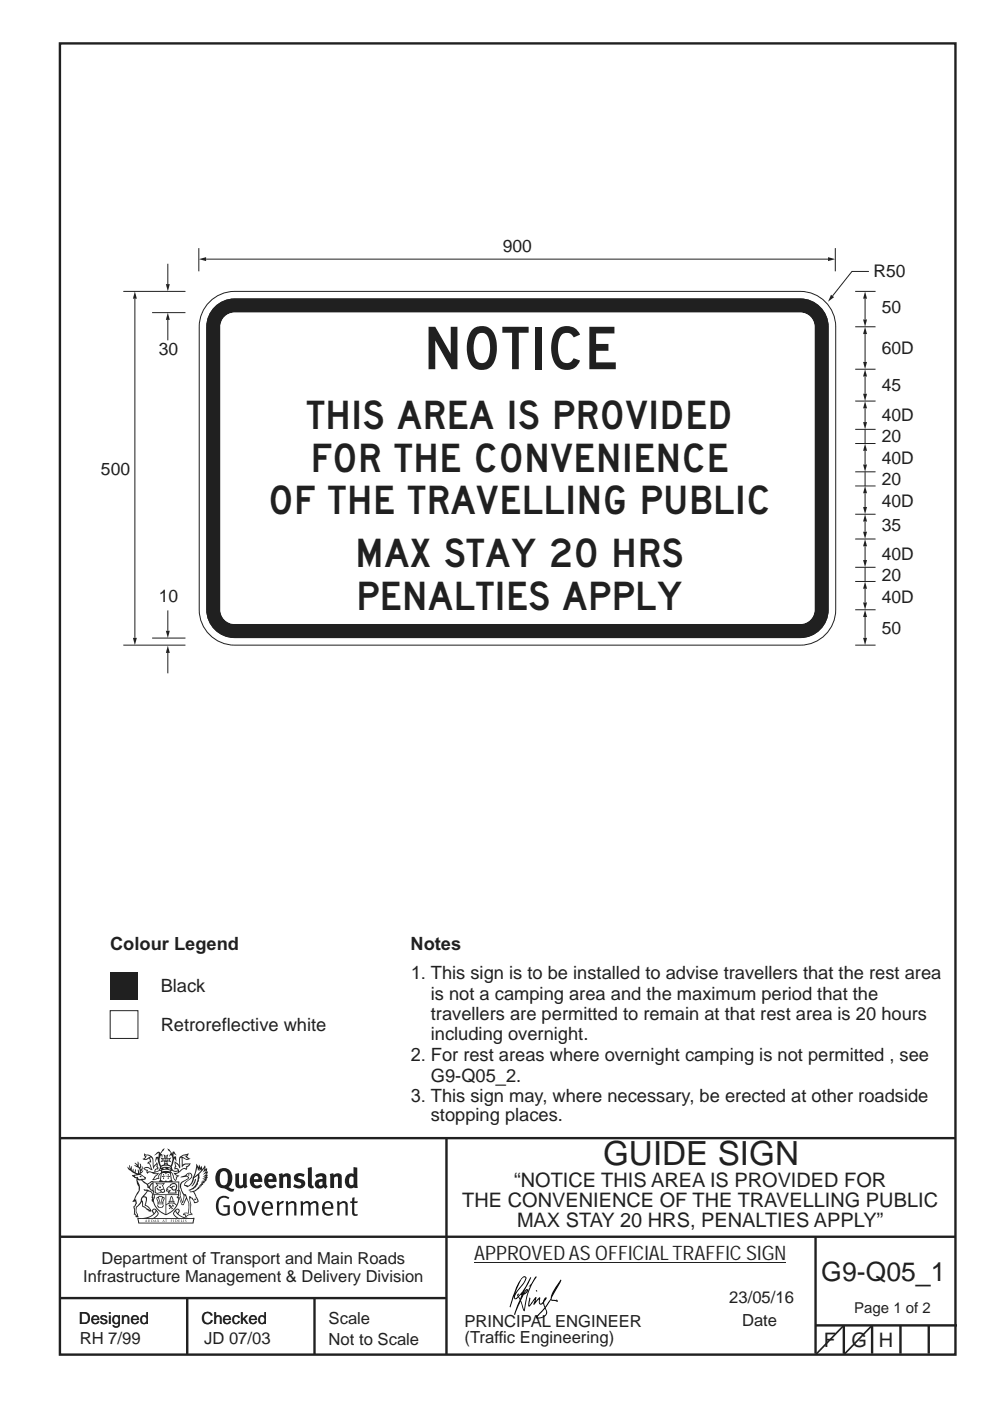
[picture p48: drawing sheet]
<svg xmlns="http://www.w3.org/2000/svg" width="210mm" height="297mm" viewBox="0 0 210 297" stroke-linecap="round" stroke-linejoin="round" font-family="sans-serif">
<defs><g id="words">
<text font-size="12.5" fill="#231f20" x="89.8" y="78.3">NOTICE</text>
<g font-size="8.3" fill="#231f20">
<text x="64.9" y="91">THIS AREA IS PROVIDED</text>
<text x="65.8" y="100">FOR THE CONVENIENCE</text>
<text x="56.9" y="109">OF THE TRAVELLING PUBLIC</text>
<text x="75.3" y="120.3">MAX STAY 20 HRS</text>
<text x="75.5" y="129.3">PENALTIES APPLY</text>
</g>
<text font-size="7.1" fill="#231f20" x="127.9" y="247">GUIDE SIGN</text>
<text font-size="5.6" fill="#231f20" x="174.2" y="271.5">G9-Q05_1</text>
<g font-size="4.2" fill="#231f20">
<text x="109" y="251.7">“NOTICE THIS AREA IS PROVIDED FOR</text>
<text x="98.1" y="256">THE CONVENIENCE OF THE TRAVELLING PUBLIC</text>
<text x="109.7" y="260.2">MAX STAY 20 HRS, PENALTIES APPLY”</text>
<text x="100.6" y="267.2">APPROVED AS OFFICIAL TRAFFIC SIGN</text>
<text x="174.7" y="285.6">F</text>
<text x="180.6" y="285.6">G</text>
<text x="186.4" y="285.6">H</text>
</g>
<g font-size="3.9" fill="#231f20">
<text x="23.3" y="201.3">Colour Legend</text>
<text x="87.1" y="201.3">Notes</text>
<text x="87.1" y="207.6">1. This sign is to be installed to advise travellers that the rest area</text>
<text x="34.1" y="210.3">Black</text>
<text x="91.4" y="212">is not a camping area and the maximum period that the</text>
<text x="34.1" y="218.5">Retroreflective white</text>
<text x="91.4" y="216.3">travellers are permitted to remain at that rest area is 20 hours</text>
<text x="91.4" y="220.4">including overnight.</text>
<text x="87.1" y="225">2. For rest areas where overnight camping is not permitted , see</text>
<text x="87.1" y="233.7">3. This sign may, where necessary, be erected at other roadside</text>
<text x="91.4" y="229.3">G9-Q05_2.</text>
<text x="91.4" y="237.8">stopping places.</text>
</g>
<g font-size="3.7" fill="#231f20">
<text x="106.7" y="53.5">900</text>
<text x="185.3" y="58.7">R50</text>
<text x="187" y="66.5">50</text>
<text x="33.7" y="75.4">30</text>
<text x="187" y="75.1">60D</text>
<text x="187" y="83">45</text>
<text x="187" y="89.4">40D</text>
<text x="187" y="93.7">20</text>
<text x="21.4" y="100.6">500</text>
<text x="187" y="98.4">40D</text>
<text x="187" y="102.9">20</text>
<text x="187" y="107.5">40D</text>
<text x="187" y="112.6">35</text>
<text x="187" y="118.8">40D</text>
<text x="187" y="123.1">20</text>
<text x="33.7" y="127.6">10</text>
<text x="187" y="127.8">40D</text>
<text x="187" y="134.3">50</text>
</g>
<g font-size="3.5" fill="#231f20">
<text x="21.5" y="267.9">Department of Transport and Main Roads</text>
<text x="17.7" y="271.8">Infrastructure Management &amp; Delivery Division</text>
<text x="16.7" y="280.7">Designed</text>
<text x="42.7" y="280.7">Checked</text>
<text x="69.7" y="280.7">Scale</text>
<text x="98.5" y="281.4">PRINCIPAL ENGINEER</text>
<text x="154.7" y="276.2">23/05/16</text>
<text x="157.4" y="281.2">Date</text>
<text x="16.9" y="285">RH 7/99</text>
<text x="43.3" y="285">JD 07/03</text>
<text x="69.7" y="285.2">Not to Scale</text>
<text x="98.5" y="284.8">(Traffic Engineering)</text>
</g>
<text font-size="3.2" fill="#231f20" x="181.2" y="278.4">Page 1 of 2</text>
</g></defs>
<g fill="none" stroke="#231f20" stroke-width=".51">
<path d="M12.7 9.2h190v278h-190zM12.7 241.3h189.9M94.7 241.4v45.8M12.7 275.2h82M12.7 262.2h190.1M39.7 275.2v12M66.7 275.2v12M173 262.2v24.8M173 281h30M179 281v6M185 281v6M191 281v6"/>
<path d="M197 281v6"/>
</g>
<g fill="#231f20">
<path d="M47 248.5a2.55 2.55 0 0 0 0 2.7l.3 .1a.81 .81 0 0 0 1-.9v-.6a1.04 1.04 0 0 0-1.1-1.5zM46.3 248.1a1.82 1.82 0 0 1 2.1-.2 1.82 1.82 0 0 1 .9 1.9 2.29 2.29 0 0 1-.8 1.9l.7 .3h.5l-.2 .6a2.87 2.87 0 0 1-2-.7 2.12 2.12 0 0 1-1.7-3.1z" fill-rule="evenodd"/>
<path d="M49.9 248.9l.8-.2v2a.46 .46 0 0 0 .2 .6 .46 .46 0 0 0 .7-.2v-2.2l.7-.2v2.4l.2 .5-.6 .4-.2-.3a1.02 1.02 0 0 1-1.2 .2 1.02 1.02 0 0 1-.6-1.1z" fill-rule="evenodd"/>
<path d="M54 249.5l-.1 .5h.9a.49 .49 0 0 0-.2-.6 .49 .49 0 0 0-.6 .1zM53.4 249.2a1.34 1.34 0 0 1 1.6-.3 1.34 1.34 0 0 1 .6 1.5v.2h-1.7a.77 .77 0 0 0 .5 .8 .77 .77 0 0 0 .9-.3l.3 .4a1.59 1.59 0 0 1-2.1 .2 1.59 1.59 0 0 1-.4-2z" fill-rule="evenodd"/>
<path d="M57 249.5l-.1 .5h.9a.49 .49 0 0 0-.2-.6 .49 .49 0 0 0-.6 .1zM56.4 249.2a1.34 1.34 0 0 1 1.6-.3 1.34 1.34 0 0 1 .7 1.5v.2h-1.8a.77 .77 0 0 0 .5 .8 .77 .77 0 0 0 .9-.3l.3 .4a1.59 1.59 0 0 1-2 .2 1.59 1.59 0 0 1-.5-2z" fill-rule="evenodd"/>
<path d="M59.1 248.9l.8-.2 .1 .4a.95 .95 0 0 1 1-.3 .95 .95 0 0 1 .7 .8v2.3h-.8v-2.3a.46 .46 0 0 0-.8 .1v2.2h-.9z" fill-rule="evenodd"/>
<path d="M62.5 249.1a1.75 1.75 0 0 1 2.1-.1l-.2 .5-.6-.2a.43 .43 0 0 0-.6 .3l.4 .3a1.04 1.04 0 0 1 1.2 1.2 1.04 1.04 0 0 1-1.4 .9l-1.2-.4 .3-.6 1 .4 .4-.4a.88 .88 0 0 0-1-.5l-.4-.2-.1-.4z" fill-rule="evenodd"/>
<path d="M65.3 247.6l.8-.2 .1 3.8 .2 .2 .2 .5a.88 .88 0 0 1-1-.1 .88 .88 0 0 1-.3-1z" fill-rule="evenodd"/>
<path d="M67.8 250.6a.43 .43 0 0 0-.1 .7 .43 .43 0 0 0 .7-.1v-.7zM66.8 249.2a1.7 1.7 0 0 1 2.4 .1v1.8l.3 .4-.4 .5-.5-.3a1.03 1.03 0 0 1-1.7-.2 1.03 1.03 0 0 1 .8-1.5h.7v-.4a.8 .8 0 0 0-1.2 .1z" fill-rule="evenodd"/>
<path d="M69.9 248.9l.8-.2 .1 .4a.95 .95 0 0 1 1-.3 .95 .95 0 0 1 .7 .8v2.3h-.8v-2.3a.46 .46 0 0 0-.8 .1v2.2h-.8z" fill-rule="evenodd"/>
<path d="M74.3 249.5a1.48 1.48 0 0 0 0 1.7l.4 .1 .3-.2v-1.5l-.3-.2zM75 247.4l.8 .2 .1 4.3h-.7l-.1-.2a1.26 1.26 0 0 1-1.4 0 1.26 1.26 0 0 1-.6-1.3 1.29 1.29 0 0 1 .5-1.3 1.29 1.29 0 0 1 1.4-.2z" fill-rule="evenodd"/>
<path d="M46.4 253.9a1.72 1.72 0 0 1 2.2 0l-.2 .3a1.24 1.24 0 0 0-1.4-.1 1.24 1.24 0 0 0-.7 1.3 1.49 1.49 0 0 0 1.3 2l.7-.2v-1.3h-.9l-.1-.4h1.4v2a1.93 1.93 0 0 1-2.2-.1 1.93 1.93 0 0 1-.7-2.2l.2-.7z" fill-rule="evenodd"/>
<path d="M50.3 255.2a1.65 1.65 0 0 0 .3 2.2 .99 .99 0 0 0 1-1.5 .78 .78 0 0 0-.4-.8 .78 .78 0 0 0-.9 .1zM50 254.9a1.33 1.33 0 0 1 1.6-.1 1.33 1.33 0 0 1 .5 1.5 1.31 1.31 0 0 1-1.3 1.5 1.31 1.31 0 0 1-1.3-1.6l.1-.5z" fill-rule="evenodd"/>
<path d="M52.5 254.7l.4-.1 .9 2.6 .8-2.5h.5l-1.1 3h-.5z" fill-rule="evenodd"/>
<path d="M56.2 255.2l-.2 .7h1.4a.7 .7 0 0 0-.3-.8 .7 .7 0 0 0-.9 .1zM55.9 255a1.22 1.22 0 0 1 1.5-.2 1.22 1.22 0 0 1 .5 1.5h-1.9a.93 .93 0 0 0 .5 1 .93 .93 0 0 0 1.2-.2l.1 .3a1.43 1.43 0 0 1-1.7 .1 1.43 1.43 0 0 1-.6-1.7z" fill-rule="evenodd"/>
<path d="M58.7 254.8l.4-.2 .1 .5 .4-.3 .6-.2-.2 .6a.66 .66 0 0 0-.8 .6v1.9h-.4z" fill-rule="evenodd"/>
<path d="M60.6 254.8l.4-.2 .1 .5a.94 .94 0 0 1 1-.4 .94 .94 0 0 1 .8 .7v2.3h-.5l-.1-2.5a.81 .81 0 0 0-1.2 .3v2.2h-.4z" fill-rule="evenodd"/>
<path d="M63.7 254.7l.5-.1 .1 .5 .4-.3a.78 .78 0 0 1 1.1 .3 .9 .9 0 0 1 1-.5 .9 .9 0 0 1 .7 .8v2.3h-.4l-.1-2.5a.67 .67 0 0 0-1.1 .3v2.2h-.5v-2.4l-.4-.2-.7 .4v2.2h-.5z" fill-rule="evenodd"/>
<path d="M69 255.2l-.2 .7h1.4a.7 .7 0 0 0-.3-.8 .7 .7 0 0 0-.9 .1zM68.7 255a1.22 1.22 0 0 1 1.5-.2 1.22 1.22 0 0 1 .5 1.5h-1.9a.93 .93 0 0 0 .5 1 .93 .93 0 0 0 1.2-.2l.1 .3a1.44 1.44 0 0 1-1.7 .1 1.44 1.44 0 0 1-.6-1.7z" fill-rule="evenodd"/>
<path d="M71.4 254.8l.5-.2 .1 .5a.94 .94 0 0 1 1-.4 .94 .94 0 0 1 .7 .7v2.3h-.4l-.1-2.5a.81 .81 0 0 0-1.2 .3v2.2h-.5z" fill-rule="evenodd"/>
<path d="M74.7 254l.5-.2v.9h.7l-.1 .4h-.7l.1 2.2 .1 .1h.5l.1 .3a.75 .75 0 0 1-1.2-.6v-2h-.4v-.4h.4z" fill-rule="evenodd"/>
<path d="M30.8 244.9l1.1 .3-.9 .5h-.4l.5-.5zM31.8 245.5l.2-.1a2.44 2.44 0 0 1 .4 2l.1 .4 .7-1-.1 .6 .3 .3a.57 .57 0 0 0-.6 .8l-1-.2-.5 .2 .1-.5-.7-.2 .6-.2 1 .5 .1-.1-.6-1.3-.2-.1 .5-.1zM30.7 244.5l-.2 .4 .3 .4-.6 .4a1.04 1.04 0 0 0 1.4-.1l.2 .7h-.4l-.2 .4a.94 .94 0 0 1 .9 1.1l-.2-.1a1.16 1.16 0 0 0-1.5-.1l.3 .4 .4 .2 .1 .5 .2 .2v-.2a.94 .94 0 0 1 1.1 .2h.9l-1.2 1.2a1.13 1.13 0 0 0 1.2-.2l.4-.1-.1-.4 .5-.7a.83 .83 0 0 0-.6 1.1l-.3-.1-.7 .3 1.1-1.4-.5 .2-.5-.1 1.3-.5-.2-.2-.8 .4v-.3l.2-.2 .3 .1 .1-.3-.2-.4v-.6l-.2-.3-.6 .9v-.7a1.42 1.42 0 0 0-1.7-1.8z" fill-rule="evenodd"/>
<path d="M38.5 245.3l.5-.3 .7-.1-.6 .3 .8 .5h-.3zM38.3 245.5h.2l.1 2a1.69 1.69 0 0 1 1.5-.7l-.7 .5 .1 .5a1.1 1.1 0 0 0-1.5 .6l-.1-.5-.2-.2h-.5l.2-.4-.2-.7a1.42 1.42 0 0 1 .8 1.1l.2-.1zM37.1 246.2l.1 1-.2 .3v.5l.6-.1 .1 .2a.96 .96 0 0 1-1.1-.1l-.1 .1a1.06 1.06 0 0 0 1.3 .2v.1a.72 .72 0 0 1-1 .2l.3 .5 .6 .3-.4 .1-.1 .7-.3-.4-.3-1.1-.4-.4 .4 .9a1.54 1.54 0 0 0 .6 1.2l.2-.3a.58 .58 0 0 1 .5-.7l.1-.2h-.3l-.4-.3 .9-.5a.93 .93 0 0 1 1.1-.5l.1 .2 .2-.1 .1-.5a.99 .99 0 0 0 .7-.9l-1.3 .1-.4 .3v-1.5l.9 .4 .8-.3h-.3l-.5-.4 .4-.7-.7 .2a1.46 1.46 0 0 0-1.3 2.1v.4l-.2-.4z" fill-rule="evenodd"/>
<path d="M35.6 248.9l.2 .1-.1 .4h.3l-.3 .1v.5l-.1-.6h-.3l.3-.1z" fill-rule="evenodd"/>
<path d="M34.6 248.9l.2 .1-.1 .3 .4 .1h-.4v.6l-.1-.5-.3-.1h.3z" fill-rule="evenodd"/>
<path d="M34.3 248.8a.57 .57 0 0 1 .9 .2 .57 .57 0 0 1 .9-.2l.2 1.4-.2 .1a.57 .57 0 0 1-.9-.1 .69 .69 0 0 1-1.1 0zM34.2 248.1l-.3 2.1-.2 .4h2.9l-.1-.4-.3-2.1h-.2v.3l-.8-.1-.9 .1 .1-.3z" fill-rule="evenodd"/>
<path d="M34.2 252.4a.3 .3 0 0 0 .6 0 .3 .3 0 0 0-.6 0zM33.3 251l.3 .3-.3 .3a.79 .79 0 0 0 0 1.3l.8-.2-.1-.3a.55 .55 0 0 1-.7-.6h.1l.1 .3 .4 .1 .8-.2-.4-.7 .4-.3-.7 .1zM33 250.7l1.1 .2 .9-.2-.4 .7 .4 1.1a.56 .56 0 0 1-.8 .3l-.2 .1a.73 .73 0 0 1-.9 .1 .73 .73 0 0 1-.3-.9v-.4l.5-.4z" fill-rule="evenodd"/>
<path d="M35.6 251.9l.7-.5a.58 .58 0 0 1 1-.1 .58 .58 0 0 1-.5 .9l-.2-.3a.43 .43 0 0 1 .6-.3v-.1a.57 .57 0 0 0-.8 .2l-.2-.1-.3 .2 .4 .1a.55 .55 0 0 0 .9 .5v.5h-1.3l.3-.4-.1-.2-.6 .1 .2-.2-.2-.1zM35.4 251.8l-.1 .2a.39 .39 0 0 0 .2 .7l.3-.1-.2 .5h1.9l-.1-.8a.86 .86 0 0 0-.1-1.4 .86 .86 0 0 0-1.3 .4z" fill-rule="evenodd"/>
<path d="M36 254.8h.8v.2h-.8zM36.4 253.8l.2 .8h-.4zM36.4 253.5l-.3 .5-.1 .6h-.2v.4l-.7 .4 .1 .2a1.48 1.48 0 0 1 2.2 .1l.2-.1-.6-.5v-.5h-.2l-.1-.6z" fill-rule="evenodd"/>
<path d="M35.8 255.4l.3 .1 .2 .3 .3-.2-.2-.2a.38 .38 0 0 1 .4 .5l-.1-.2-.3 .3 .3 .2-.3 .2-.1-.3-.4 .3-.1-.2 .4-.3-.2-.1-.1 .1z" fill-rule="evenodd"/>
<path d="M34.5 254h.2v.2l-.3 .6h-.1zM33.6 255.3h.9v.2a.55 .55 0 0 1-.8 .4v-.2h-.2zM33.4 254h.2l.2 .8h-.2zM33.6 255h.8l.1 .1-.8 .1zM33.8 253.7h.5l-.2 1.1h-.2zM33.3 253.8l-.1 .3 .3 1.2a.48 .48 0 0 0-.1 .5 .48 .48 0 0 0 .4 .3l.6-.1a.49 .49 0 0 0 .2-.7l.3-1.2-.1-.3a1.42 1.42 0 0 0-1.5 0z" fill-rule="evenodd"/>
<path d="M33.6 251.6h.5l.1 .3h-.4z" fill-rule="evenodd"/>
<path d="M41.3 250.1l.3-.2-.2 .9-.6 .7h-.2l.5-.7z" fill-rule="evenodd"/>
<path d="M39.7 249l.3-.2 .5 .2a.88 .88 0 0 1-.6 1.1 1.22 1.22 0 0 0-.8 1.3l.5 .2a.72 .72 0 0 0 .9-.4l.5-.8 .2-.6 .8-.6v.3a2.85 2.85 0 0 1-2 2.8l.1 .1a2.13 2.13 0 0 0 1.9-1.5l-.1-.2a2.01 2.01 0 0 0 .3-1.8l1.2-1.3-.4 1 .7-.5-.7 1 .8-.4-.8 .8 .7-.1-.9 .5 .8-.1-.8 .4h.7l-.8 .3 .3 .2h-.4l.2 .4-.4-.1 .2 .3h-.4l.1 .3h-.1a2.16 2.16 0 0 1-2 1l.1 .2h.4a.76 .76 0 0 1 .7 .7l.5 1.2-.6 .2a1.45 1.45 0 0 0-1.2-1.3l.3 1.8-.1 1.9 .4 .2a1.07 1.07 0 0 0-1.2 .4v-.3l-.5-.2a.87 .87 0 0 1 1-.1l.1-.7a4.4 4.4 0 0 0-.6-3.1l-.1-.3h-.2a2.16 2.16 0 0 1-.7-2.2l.3-.3 1.2-.8a.55 .55 0 0 0-.4-.7zM37.8 252.4a.76 .76 0 0 1 .3 1.1l.6 1.6 .4-1.7 .2 .1a.61 .61 0 0 1-.1 .9l-.3 .9h-.2l-.7-1.6-.3 .1a1.18 1.18 0 0 0 .1-1.4zM41.8 247.5l.2 .8 .3-.6v.6l.3-.5a1.9 1.9 0 0 1-1.1 1.4l-.3 .3zM38.2 249.6l1.4-.1 .2 .1v.3l-.5 .3a1.26 1.26 0 0 0-1 1.9l.2 .7a1.84 1.84 0 0 1 .2 2l-.4-1.3a.96 .96 0 0 0-.4-1.3l-.4 .3a.78 .78 0 0 1-.1 1.3l.2 .2h.4l.4 1.1a.38 .38 0 0 0 .2 .4 .38 .38 0 0 0 .4-.1l.6-1.2a2.94 2.94 0 0 1 .3 2.5v.5l-.8-.1-.3 .4v.2l.4-.1 .1 .4 .2 .1a1.02 1.02 0 0 1 1.3-.5l-.1-.4-.3-.1 .2-1.7-.3-1.4 .1 .1a1.14 1.14 0 0 1 .7 .9 .63 .63 0 0 0 .9-.2 .63 .63 0 0 0-.2-.8l-.6-1.3 .9-.6 .2-.3 .2-.1v-.2h.3l-.1-.3h.4l-.1-.3 .5-.1-.2-.2 .5-.4 .1-.2-.3 .1 .5-.6-.3 .1 .3-.6-.4 .1 .4-.5v-.3l-.3 .2 .1-.6v-.3l-.4 .3-.1-.8-.5 .8-.2-.7-.2 .5-.3-.8-.1 .6-.5-.8-.1 1.4-.7 1.9a1.81 1.81 0 0 1-.9 1.4l-.6-.2a1.75 1.75 0 0 1 1.1-1.2 .75 .75 0 0 0 .1-1.3 .75 .75 0 0 0-1.2 .5z" fill-rule="evenodd"/>
<path d="M41.2 254.2l.3-.1 .1 .3h-.4z" fill-rule="evenodd"/>
<path d="M29.4 258.4h11.6l-.2 .8h-11.3zM31.3 258.2l.5-.1a2.48 2.48 0 0 0 1.4-1.3l.2 .6-.5 .5-.4 .3zM32.5 256.6l.3-.2 .2 .2-.3 .6zM37.2 256.8a2.65 2.65 0 0 0 1.8 1.4h-1.1l-.5-.3-.5-.5zM37.4 256.6l.2-.2 .3 .2-.3 .6zM29.2 258.2l.1 1.2h11.7l.3-1.1-.2-.1a4.1 4.1 0 0 1-3.3-.9l.3-.4-.1-.5a1.06 1.06 0 0 0-1.3 .9l.2 .4 .6 .5h-4.7l.3-.1a.84 .84 0 0 0 .6-.7 .84 .84 0 0 0-.5-.9l-.3-.2-.5 .1-.1 .5 .3 .4a4.2 4.2 0 0 1-3.4 .9z" fill-rule="evenodd"/>
<path d="M31 258.7l.1 .2h-.2zM31 258.6l-.3 .5 .4-.1 .2 .1z" fill-rule="evenodd"/>
<path d="M31.3 258.6h.2v.4a.25 .25 0 0 0 .3-.1 .25 .25 0 0 0-.1-.3h.1a.29 .29 0 0 1 0 .4 .29 .29 0 0 1-.4 0 .29 .29 0 0 1 0-.4z" fill-rule="evenodd"/>
<path d="M32.2 258.6a.22 .22 0 0 1 .3 .2 .22 .22 0 0 1-.3 .2zM32 258.6v.5a.33 .33 0 0 0 .5-.1 .33 .33 0 0 0 0-.4 .33 .33 0 0 0-.5 0z" fill-rule="evenodd"/>
<path d="M32.9 258.7l.1 .2h-.2zM32.9 258.6l-.2 .5 .3-.1 .2 .1z" fill-rule="evenodd"/>
<path d="M33.3 258.6h.2v.2l.3-.2-.2 .2 .2 .3-.3-.2-.1 .2h-.1l.2-.3z" fill-rule="evenodd"/>
<path d="M34.7 258.7l.1 .2h-.2zM34.7 258.6l-.3 .5 .4-.1 .2 .1z" fill-rule="evenodd"/>
<path d="M35 258.6h.4h-.1v.5h-.2l.1-.5z" fill-rule="evenodd"/>
<path d="M36.2 258.6h.3h-.2v.2h.2h-.2l.1 .3h-.2z" fill-rule="evenodd"/>
<path d="M36.7 258.6h.2v.5h-.2z" fill-rule="evenodd"/>
<path d="M37.3 258.6a.22 .22 0 0 1 .3 .2 .22 .22 0 0 1-.3 .2zM37.1 258.6v.5a.33 .33 0 0 0 .5-.1 .33 .33 0 0 0 0-.4 .33 .33 0 0 0-.5 0z" fill-rule="evenodd"/>
<path d="M37.8 258.6h.3h-.1v.2h.1h-.1v.2l.1 .1h-.3z" fill-rule="evenodd"/>
<path d="M38.3 258.6h.3l-.1 .4 .2 .1h-.4z" fill-rule="evenodd"/>
<path d="M38.9 258.6h.2v.5h-.2z" fill-rule="evenodd"/>
<path d="M39.3 258.6h.2l-.2 .1 .2 .2-.1 .2h-.1v-.2l.2 .1z" fill-rule="evenodd"/>
<path d="M34.2 247.4a1.51 1.51 0 0 1 2 .2 2.67 2.67 0 0 0-2.1 0zM35.7 247.6l.4 .2 .1 .2-.4-.1zM34.6 247.7l.4-.1 .2 .2h-.4zM34 247.9l.3 .1-.3 .1zM34.9 246.9l.3-.2 .2 .2zM34.9 245.7h.2v.4h-.2zM35 245.1l.2 .2 .2-.2-.1 .4h-.2zM35.1 246.3h.2l.1 .4-.2-.2-.2 .2zM35.3 245.7h.2v.4h-.2zM34.4 245.7l.3 .1v.2l-.3 .1 .2-.2zM35.7 245.8l.3-.1-.2 .2 .2 .2-.4-.1zM32.7 244.9l1-.5-.1 1-.2-.1-.4 .1-.2 1.1 .5-1 .2 .9a1.84 1.84 0 0 1 .3 1.7l.4 .1a2.48 2.48 0 0 1 2.2 .1l.2-.3-.2-.7 .7-1.7 .4 .6-.2-1-.2-.1-.2 .3v-.9l.6 .4-.6-.7h-.3l-.1 .4-.5-.8-.5-.3 .2 .4 .5 .6-.4 .7 .4-.3a2.06 2.06 0 0 1 0 2.2l-.6-.2-.1-.6 .1-.1 .8 .2-.4-.5 .4-.5-.7 .2-.2-.2 .2-.7-.5 .4-.5-.4 .2 .7-.2 .2-.7-.2 .4 .5-.4 .5 .7-.2 .2 .1-.2 .6-.5 .2a2.02 2.02 0 0 1 0-2.2l.3 .5-.1-.6-.3-.1 .8-1.2-.5 .3-.4 .7-.2-.3a.8 .8 0 0 0-.8 .5z" fill-rule="evenodd"/>
<path d="M29.2 250.1l.3 .2a.61 .61 0 0 1 .8 .3l.3 .2a.8 .8 0 0 1 .6 1l.4 .1 .5 .6a1 1 0 0 1 .5 1l-.1 .7v-.5h-.1a.96 .96 0 0 0-.8-1.3l-.3-.2h-.6l-.1-.1-.2 .1 .2 .3h.5l-1.1 1.4-.2 .9-.4 .6a1.33 1.33 0 0 0-.5 1.8l.2 .5a1.26 1.26 0 0 1-.5-1.4l-.1-.4a1.56 1.56 0 0 0 .4-1.7l-.3 .2 .2-.5a3.2 3.2 0 0 0 .7-3zM30.4 253.9h.4a2.06 2.06 0 0 1-.1 1.6l.7 .5 .4 .5-.6-.2-.8-.6-.1-.9a.51 .51 0 0 1 .1-.9zM28.6 249.3a1.52 1.52 0 0 1 2.1 .6l-1.1 .1-.2-.1-.2-.4-.4 .1zM27.5 247v.8l-.3-.4-.2 .1a3.1 3.1 0 0 0 2 1.5l-1 .1 .5 .6 .5 .1v1.1a1.84 1.84 0 0 1-.2 2.5l-.4 .9-.4 .4 .3 .1 .4-.1 .1 .4-.2 .5-.3 .2 .1 1.8 .2-.1 .2 .6h.2l.4-.1-.1-.5a1.3 1.3 0 0 1-.1-1.6l.8-1.1 .2 1.1 .6 .2 .4 .6 .2-.2 .2 .4 .5-.1a1.85 1.85 0 0 0-1.2-1.3l.1-.3a1.39 1.39 0 0 0 0-1.5h-.5l.5-.6a.66 .66 0 0 1 .9-.4 .66 .66 0 0 1 .3 .9l-.1 .4h.2v.1l-.2 .3 .2 .5 .2-.3a2.24 2.24 0 0 0 .1-2.2 .73 .73 0 0 1-.7-.6 .73 .73 0 0 1 .5-.8l.1-.2a.94 .94 0 0 0-.9 .8 .48 .48 0 0 1-.1-.5 .48 .48 0 0 1 .5-.3l.5-.3a.51 .51 0 0 0-.8 .2l-.5 .3-1-.8 .6-.1 .1-.5-1.1-.7 .5-.4v-.4l-.5 .5 .1-.2a.69 .69 0 0 0 .2-1.1v.5l-.3 .2 .1-1.1-.3-.2 .1 .6-.1 .2-.4-1.2v.6l-.7-.3 .6 .6-.6-.2 .2 .3a1 1 0 0 1 .8 1.5l-.2-.8v.8l-.5-.2-.1-.7-.2 .6-.2-.1v-.6l-.2 .4-.2-.2 .1-.7-.2 .5z" fill-rule="evenodd"/>
<path d="M29.5 249.5l.3-.2 .3 .3z" fill-rule="evenodd"/>
<path d="M32.4 250.5h5.6v2l-.2-.1v-1.7h-5.2v2.5h5.2v-.8l.1 .2-.1 1.1v-.3h-2.5v4a4.1 4.1 0 0 0 2.6-3.6l.1-.1a4 4 0 0 1-2.8 3.9 4.2 4.2 0 0 1-2.8-4.7l.1 1.3 .1-.1a3.8 3.8 0 0 0 2.5 3.3v-4h-2.5l-.2-.9z" fill-rule="evenodd"/>
<circle cx="40" cy="249.1" r=".17"/>
</g>
<path d="M43.7 54.9h131.9M183.5 120.3v3M100.6 267.7h66.2" fill="none" stroke="#231f20" stroke-width=".21"/>
<g fill="#000">
<path d="M111.6 273.7l.2-.2-.5 .7zM110.4 274.5l.2 .1-.3 .8-.2-.5zM110.9 270.9h.5a9.3 9.3 0 0 1-2 3.1l-.1 .3 1-2.5zM110.6 271a14.7 14.7 0 0 0-2.2 4.9l-.3 1.2 .1 .1 .8-2.3a.42 .42 0 0 0 .2 .6 .42 .42 0 0 0 .6-.3l.2-.1 .2 .5-1.1 3.2h.2l1.1-2.9 .6 1.9 .2 .2 .2-.5a13.5 13.5 0 0 1 2-6.2l.4-.5-.1-.2-1.6 2.1 .4-.1a14.9 14.9 0 0 0-1.3 5.1l-.4-1.1a1.39 1.39 0 0 1 .2-1.9l.1-.2a.92 .92 0 0 0 .8-1.2 .75 .75 0 0 0-.8 .7l-.1 .2 1.6-3.4h-.1l-.4 .7a10.5 10.5 0 0 1-2.2 3.3l.2-.5a.32 .32 0 0 0-.4 .2 .32 .32 0 0 0 .1 .4l-.5 .4a3.2 3.2 0 0 1 1.1-2.3l.5-.6a2.49 2.49 0 0 0 .7-1.6l-.4-.2z" fill-rule="evenodd"/>
<path d="M113.7 273.6l.3 .2h-.3z" fill-rule="evenodd"/>
<path d="M115.6 277.5a1.15 1.15 0 0 1 .1 1.3 1.15 1.15 0 0 1-1.2 .5l-.6 .1zM112.2 275.2l-.2 1.6 .2 .2 1.2-1.5-.2 1.1 1.1-1.1a.94 .94 0 0 0 .4 1.1l.5-.3 .3 .9-1.2 1.3a.98 .98 0 0 0-.5 1 1.9 1.9 0 0 0 2.3-1.3l-.1-.2a1.02 1.02 0 0 1 .2-1.4l.6-1 1.5 .3-.2-.4v.2l-1.1-.1v-.3l2-3.6 .1-.2-.2-.2-1.7 2.8a6.6 6.6 0 0 1-1.6 2.9l-.1-.2a1.01 1.01 0 0 1 .4-1.4l.1-.2-.3-.1-.4 .4-.1 .5-.6 .4-.1-.4 .1-.9-.2-.1-.9 1 .3-1h-.2l-1.4 1.8 .3-1.5v-.1z" fill-rule="evenodd"/>
</g>
<g fill="#231f20">
<path d="M42.2 54.9l1.5-.4v.9z"/>
<path d="M175.6 54.5l1.6 .4-1.6 .5z"/>
</g>
<g fill="none" stroke="#231f20" stroke-width=".21">
<path d="M42.2 52.6v4.9M177.2 52.6v4.9M181.4 78.3h4.3M181.4 61.8h4.3M181.4 69.3h4.3M181.4 94h4.3M181.4 114.3h4.3M181.4 103h4.3M181.4 100h4.3M181.4 109h4.3M181.4 129.3h4.3M181.4 123.3h4.3"/>
<path d="M181.4 120.3h4.3M183.5 124.8v2.9"/>
</g>
<g fill="#231f20">
<path d="M183.1 127.7h.8l-.4 1.6z"/>
<path d="M183.5 123.3l.4 1.5h-.8z"/>
</g>
<path d="M183.5 115.8v2.9" fill="none" stroke="#231f20" stroke-width=".21"/>
<g fill="#231f20">
<path d="M183.1 118.7h.8l-.4 1.6z"/>
<path d="M183.5 114.3l.4 1.5h-.8z"/>
</g>
<path d="M183.5 95.6v2.9" fill="none" stroke="#231f20" stroke-width=".21"/>
<g fill="#231f20">
<path d="M183.1 98.5h.8l-.4 1.5z"/>
<path d="M183.5 94l.4 1.6h-.8z"/>
</g>
<path d="M183.5 86.6v2.9" fill="none" stroke="#231f20" stroke-width=".21"/>
<g fill="#231f20">
<path d="M183.1 89.5h.8l-.4 1.5z"/>
<path d="M183.5 85l.4 1.6h-.8z"/>
</g>
<path d="M183.5 63.3v4.4" fill="none" stroke="#231f20" stroke-width=".21"/>
<g fill="#231f20">
<path d="M183.1 67.7h.8l-.4 1.6z"/>
<path d="M183.5 61.8l.4 1.5h-.8z"/>
</g>
<path d="M183.5 70.8v5.9" fill="none" stroke="#231f20" stroke-width=".21"/>
<g fill="#231f20">
<path d="M183.1 76.7h.8l-.4 1.6z"/>
<path d="M183.5 69.3l.4 1.5h-.8z"/>
</g>
<path d="M184.3 57.6h-3.6l-4.1 5.1" fill="none" stroke="#231f20" stroke-width=".21"/>
<path d="M176.3 62.5l.6 .5-1.3 1z" fill="#231f20"/>
<path d="M183.5 110.6v2.1" fill="none" stroke="#231f20" stroke-width=".21"/>
<g fill="#231f20">
<path d="M183.1 112.7h.8l-.4 1.6z"/>
<path d="M183.5 109l.4 1.6h-.8z"/>
</g>
<path d="M183.5 104.6v2.9" fill="none" stroke="#231f20" stroke-width=".21"/>
<g fill="#231f20">
<path d="M183.1 107.5h.8l-.4 1.5z"/>
<path d="M183.5 103l.4 1.6h-.8z"/>
</g>
<path d="M183.5 79.8v3.7M181.4 91h4.3M181.4 85h4.3" fill="none" stroke="#231f20" stroke-width=".21"/>
<g fill="#231f20">
<path d="M183.1 83.5h.8l-.4 1.5z"/>
<path d="M183.5 78.3l.4 1.5h-.8z"/>
</g>
<path d="M26.2 61.8h13.1M28.6 63.3v71.9M32.3 66.3h7M26.2 136.8h13.1M32.3 135.3h7M181.4 136.8h4.3" fill="none" stroke="#231f20" stroke-width=".21"/>
<g fill="#231f20">
<path d="M28.2 135.2h.8l-.4 1.6z"/>
<path d="M28.6 61.8l.4 1.5h-.8z"/>
</g>
<path d="M35.6 138.4v4.4" fill="none" stroke="#231f20" stroke-width=".21"/>
<path d="M35.6 136.9l.4 1.5h-.8z" fill="#231f20"/>
<path d="M35.6 129.4v4.3" fill="none" stroke="#231f20" stroke-width=".21"/>
<path d="M35.2 133.7h.8l-.4 1.6z" fill="#231f20"/>
<path d="M35.6 55.9v4.3" fill="none" stroke="#231f20" stroke-width=".21"/>
<path d="M35.2 60.2h.8l-.4 1.6z" fill="#231f20"/>
<path d="M35.6 67.8v4.3" fill="none" stroke="#231f20" stroke-width=".21"/>
<path d="M35.6 66.3l.4 1.5h-.8z" fill="#231f20"/>
<path d="M183.5 91v3M183.5 100v3" fill="none" stroke="#231f20" stroke-width=".21"/>
<path d="M44.1 64.4a7.5 7.5 0 0 1 5.7-2.6h120a7.5 7.5 0 0 1 7.5 7.5v60a7.5 7.5 0 0 1-7.5 7.5h-120a7.5 7.5 0 0 1-7.5-7.5v-60a7.5 7.5 0 0 1 1.8-4.9z" fill-rule="evenodd" fill="#fff" stroke="#231f20" stroke-width=".21"/>
<g fill="#231f20">
<path d="M45.5 65a6 6 0 0 1 4.3-1.7h120a6 6 0 0 1 6 6v60a6 6 0 0 1-6 6h-120a6 6 0 0 1-6-6v-60a6 6 0 0 1 1.7-4.3z" fill-rule="evenodd"/>
<path d="M45.5 65a6 6 0 0 1 4.3-1.7h120a6 6 0 0 1 6 6v60a6 6 0 0 1-6 6h-120a6 6 0 0 1-6-6v-60a6 6 0 0 1 1.7-4.3z" fill-rule="evenodd"/>
</g>
<g fill="#fff">
<path d="M47.9 66.9l1.2-.5 .7-.1h120a3 3 0 0 1 3 3v60a3 3 0 0 1-3 3h-120a3 3 0 0 1-3-3v-60a3 3 0 0 1 1.1-2.4z" fill-rule="evenodd"/>
<path d="M47.9 66.9l1.2-.5 .7-.1h120a3 3 0 0 1 3 3v60a3 3 0 0 1-3 3h-120a3 3 0 0 1-3-3v-60a3 3 0 0 1 1.1-2.4z" fill-rule="evenodd"/>
</g>
<path d="M183.5 130.8v4.4" fill="none" stroke="#231f20" stroke-width=".21"/>
<g fill="#231f20">
<path d="M183.1 135.2h.8l-.4 1.6z"/>
<path d="M183.5 129.3l.4 1.5h-.8z"/>
</g>
<path d="M179 281l-6 6.2M185 281l-6 6.2" fill="none" stroke="#231f20" stroke-width=".35"/>
<path d="M23.4 206h5.9v5.9h-5.9z" fill="#231f20"/>
<path d="M23.4 214.3h5.9v5.9h-5.9z" fill-rule="evenodd" fill="#fff" stroke="#231f20" stroke-width=".21"/>
<use href="#words"/>
</svg>
